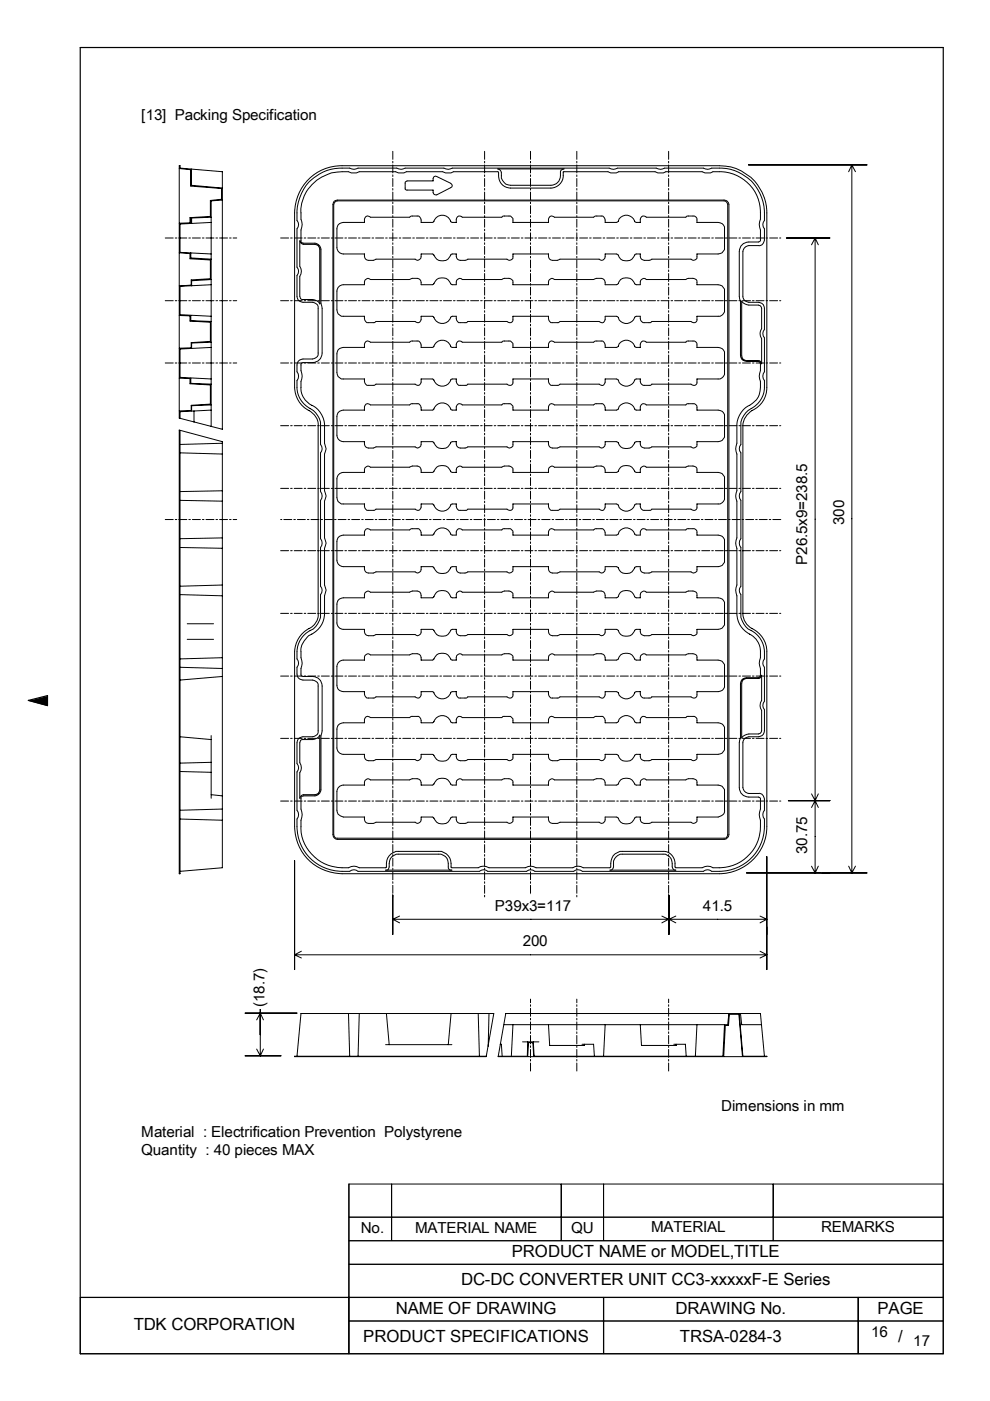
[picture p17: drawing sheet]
<svg xmlns="http://www.w3.org/2000/svg" width="210mm" height="297mm" viewBox="0 0 210 297" stroke-linecap="round" stroke-linejoin="round" font-family="sans-serif">
<defs><g id="words">
<g font-size="3.6">
<text x="108.5" y="266.5">PRODUCT NAME or MODEL,TITLE</text>
<text x="97.8" y="272.5">DC-DC CONVERTER UNIT CC3-xxxxxF-E Series</text>
<text x="84" y="278.6">NAME OF DRAWING</text>
<text x="143.3" y="278.6">DRAWING No.</text>
<text x="186.1" y="278.6">PAGE</text>
<text x="28.4" y="282">TDK CORPORATION</text>
<text x="77" y="284.6">PRODUCT SPECIFICATIONS</text>
<text x="144.2" y="284.6">TRSA-0284-3</text>
<text x="190.5" y="284.6">/</text>
</g>
<g font-size="3.2">
<text x="30" y="25.5">[13] Packing Specification</text>
<text x="179.1" y="111.3" transform="rotate(-90 179.1 111.3)">300</text>
<text x="171.2" y="119.7" transform="rotate(-90 171.2 119.7)">P26.5x9=238.5</text>
<text x="171.2" y="181.1" transform="rotate(-90 171.2 181.1)">30.75</text>
<text x="105" y="193.1">P39x3=117</text>
<text x="149.1" y="193.1">41.5</text>
<text x="110.9" y="200.7">200</text>
<text x="56.1" y="213.4" transform="rotate(-90 56.1 213.4)">(18.7)</text>
<text x="153" y="235.5">Dimensions in mm</text>
<text x="30" y="241">Material : Electrification Prevention Polystyrene</text>
<text x="30" y="244.9">Quantity : 40 pieces MAX</text>
<text x="76.5" y="261.5">No.</text>
<text x="88.1" y="261.5">MATERIAL NAME</text>
<text x="121.2" y="261.5">QU</text>
<text x="138.1" y="261.2">MATERIAL</text>
<text x="174.2" y="261.2">REMARKS</text>
<text x="184.7" y="283.5">16</text>
<text x="193.7" y="285.4">17</text>
</g>
</g></defs>
<path d="M17 10.1v276.9h183.1v-276.9M6 148.5l4.1-1v2.1z" fill="none" stroke="#010101" stroke-width=".25"/>
<path d="M6 148.6l4.1-1v2.1z" fill="#010101"/>
<g fill="none" stroke="#010101" stroke-width=".21">
<path d="M38 35.1h.2v.5l9 .8v54.6l-9.2-2.4zM38 35.7l2.5 .3v3.5l6.5 .5v2.2l-2.4 .3v3.4l-4.3 .2v1.1l-2.3 .1M40.6 35.8v3.5l6.6 .6M35.1 50.5h1.6M37.2 50.5h.3M37.9 50.5h1.7M38 53.6l2.3 .2v1.1l4.3 .2v4l-4 .3v1.1l-2.6 .1M40 50.5h.4M40.5 53.6v1.1l4.3 .2M40.6 46.2v1.1M40.8 50.5h1.7M42.9 50.5h.4"/>
<path d="M43.7 50.5h1.7M44.8 46.1l-4.3 .1v1.1M44.8 47.2l-6.6 .3v6l6.6 .3M44.8 59.3l-4.2 .2v1.1M45.8 50.5h.3M46.6 50.5h1.7M47.2 42.4l-2.4 .2v47.8M48.7 50.5h.3M49.4 50.5h.8M35.1 77h1.6M35.1 63.8h1.6M37.2 77h.3"/>
<path d="M37.2 63.8h.3M37.9 77h1.7M37.9 63.8h1.7M38 66.9l2.3 .1v1.1l4.3 .2v4.1l-4 .2v1.1l-2.6 .1M40 77h.4M40 63.8h.4M40.5 66.9v1.1l4.3 .2M40.8 77h1.7M40.8 63.8h1.7M42.9 77h.4M42.9 63.8h.4M43.7 77h1.7"/>
<path d="M43.7 63.8h1.7M44.8 60.4l-6.6 .3v6l6.6 .4M44.8 73.7l-6.6 .3v6l6.6 .3M44.8 72.6l-4.2 .1v1.1M45.8 77h.3M45.8 63.8h.3M46.6 77h1.7M46.6 63.8h1.7M48.7 77h.3M48.7 63.8h.3M49.4 77h.8M49.4 63.8h.8"/>
<path d="M38 80.2l2.3 .1v1.1l4.3 .2v4.1l-4 .2v1.1l-2.6 .1M38.2 91.3v94h-.2v-94.1l9.2 2.4v90.4l-9 .7M38.2 96l9 .3M40.5 80.2v1.1l4.3 .1M41.1 87.1v2.4M44.8 87l-6.6 .3v1.3M44.8 85.9l-4.2 .1v1.1M47.2 94l-9 .2M35.1 110.2h1.6M37.2 110.2h.3M37.9 110.2h1.7M38.2 116.1l9 .1"/>
<path d="M38.2 106.1l9 .2M40 110.2h.4M40.8 110.2h1.7M42.9 110.2h.4M43.7 110.2h1.7M45.8 110.2h.3M46.6 110.2h1.7M47.2 114l-9 .2M47.2 104.1l-9 .1M48.7 110.2h.3M49.4 110.2h.8M38.2 126.1l9 .2"/>
<path d="M39.7 132.2h5.6M39.7 135.6h5.6M47.2 124l-9 .3M47.2 139.4l-9 .3M38.2 156.2l6.6 .6M38.2 141.5l9 .2M44.8 156v13.2M47.2 143.4l-9 .8M38.2 163.6l6.6 .1M38.2 173.7l9 .2M44.8 168.5l2.4 .2M44.8 161.6l-6.6 .2"/>
<path d="M47.2 171.5l-9 .3M73.9 214.9l.3 9M76.2 214.9l-.3 9M82 214.9l.5 6.6M95.7 214.9l-.6 6.6M101.4 214.9l.3 9M103.7 214.9l-.2 6.9M108.8 217.3l-.3 6.6M112.5 211.8v.8M112.5 213v.4M112.5 213.8v1.7M112.5 215.9v.3"/>
<path d="M112.5 216.7v1.7M112.5 218.8v.3M112.5 219.5v1.8M116.3 217.3l.3 4.4h7.4v-.3M122.3 211.8v.8M122.3 213v.4M122.3 213.8v1.7M122.3 215.9v.3M122.3 216.7v1.7M122.3 218.8v.3M122.3 219.5v1.8M128.4 217.3l-.4 6.6"/>
<path d="M135.8 217.3l.3 4.4h7.3v-.3M141.8 211.8v.8M141.8 213v.4M141.8 213.8v1.7M141.8 215.9v.3M141.8 216.7v1.7M141.8 218.8v.3M141.8 219.5v1.8M147.8 217.3l-.3 6.6M153.7 217.3l-.4 6.6h-40l-.2-3M154.6 214.9l-.3 2.4h-47.4M156.8 214.9l.8 9 5 .1h-56.9l1.6-9.1h54l.8 9"/>
<path d="M157.1 214.9l.2 2.4h4.2M63 223.9l.8-9h40.9l-1.6 9.1h-40.6l40.6-.1M81.8 221.5h14M106.1 221.4h.2l.2 2.5M110.8 220.9h3.5M111.9 224l.2-2.9h.9l.2 2.9M111.9 220.9l-.1 3h-6.1M112.5 221.7v.4M112.5 222.5v1.7M112.5 224.6v.4M112.5 225.4v1.7M122.3 221.7v.4"/>
<path d="M122.3 222.5v1.7M122.3 224.6v.4M122.3 225.4v1.7M123.4 221.4h2.5l.2 2.5M141.8 221.7v.4M141.8 222.5v1.7M141.8 224.6v.4M141.8 225.4v1.7M142.9 221.4h2.5l.1 2.5M153.5 224l.3-6.6h.7l.2-2.3h2l.8 8.9M74 258.1h9.1v5h-9.1zM74 251h9.1v7.1h-9.1z"/>
<path d="M83.1 258.1h35.9v5h-35.9zM83.1 251h35.9v7.1h-35.9zM119 258.1h9v5h-9zM119 251h9v7.1h-9zM128 258.1h36v5h-36zM128 251h36v7.1h-36zM164 258.1h36.1v5h-36.1zM164 251h36.1v7.1h-36.1zM17 275.1h57v11.9h-57zM74 263.1h126.1v5h-126.1zM74 268.1h126.1v7h-126.1zM74 275.1h54v5h-54z"/>
<path d="M128 275.1h54v5h-54zM182 275.1h18.1v5h-18.1zM74 280.1h54v6.9h-54zM128 280.1h54v6.9h-54zM182 280.1h18.1v6.9h-18.1z"/>
</g>
<path d="M17 10.1h183.1M74 251v36M17 275.1h183.1M128 275.1v11.8M182 275.1v11.8" fill="none" stroke="#010101" stroke-width=".25"/>
<path d="M52 223.9h7.6zM52 214.8h11zM55.2 209.4v10z" fill-rule="evenodd" fill="#fff"/>
<path d="M52 214.8h11h-11M54.4 216.2l.8-1.4 .7 1.4M55.2 219.4v-10v10M55.2 214.8v9.1M52 223.9h7.6h-7.6M54.4 222.4l.8 1.5 .7-1.5" fill="none" stroke="#010101" stroke-width=".21"/>
<path d="M52.7 204.9h4.6v9h-4.6z" fill="#fff"/>
<g fill="none" stroke="#010101" stroke-width=".21">
<path d="M65.8 38.4a9.9 9.9 0 0 1 9.3-2.5l.8-.3h8.3a1.68 1.68 0 0 0 1.7 0h8.2a1.68 1.68 0 0 0 1.8 0h33.3a1.68 1.68 0 0 0 1.8 0h8.2a1.68 1.68 0 0 0 1.8 0h8.2a1.68 1.68 0 0 0 1.8 0 9.8 9.8 0 0 1 11 7.9l.1 3.2a1.33 1.33 0 0 0 0 1.8v2.4a1.23 1.23 0 0 1-1.2 1.2h-2.1a1.42 1.42 0 0 0-1.2 1.2v9.5a1.3 1.3 0 0 0 1.2 1.3h2.1a1.28 1.28 0 0 1 1.2 1.3v4.4a1.33 1.33 0 0 0 0 1.8v7.2a1.45 1.45 0 0 0 0 1.9 5.8 5.8 0 0 1-3.4 6.3 4.3 4.3 0 0 0-1.6 3.3v3.9a1.33 1.33 0 0 0 0 1.8v8.2a1.45 1.45 0 0 0 0 1.9v8.1a1.45 1.45 0 0 0 0 1.9v8.2a1.33 1.33 0 0 0 0 1.8v4a4.2 4.2 0 0 0 2.8 4 5.6 5.6 0 0 1 1.9 6.5l.3 .9v7.2a1.33 1.33 0 0 0 0 1.8v4.4a1.26 1.26 0 0 1-1.2 1.3h-2.1a1.36 1.36 0 0 0-1.2 1.3v9.5a1.42 1.42 0 0 0 1.2 1.2h2.1a1.14 1.14 0 0 1 1.2 1.2v2.4a1.45 1.45 0 0 0 0 1.9 9.9 9.9 0 0 1-11.1 11 1.33 1.33 0 0 0-1.8 0h-25.7a1.45 1.45 0 0 0-1.8 0h-8.2a1.33 1.33 0 0 0-1.8 0h-8.2a1.33 1.33 0 0 0-1.8 0h-25.8a1.33 1.33 0 0 0-1.7 0 9.9 9.9 0 0 1-11.2-11 1.45 1.45 0 0 0 0-1.9v-8.1a1.33 1.33 0 0 0 0-1.8v-4.4a1.26 1.26 0 0 1 1.3-1.3h2a1.28 1.28 0 0 0 1.2-1.3v-9.4a1.12 1.12 0 0 0-1.2-1.3h-2a1.28 1.28 0 0 1-1.3-1.3v-1.4a1.33 1.33 0 0 0 0-1.8 5.6 5.6 0 0 1 3.5-6.4 4.3 4.3 0 0 0 1.5-3.2v-4a1.33 1.33 0 0 0 0-1.8v-8.2a1.45 1.45 0 0 0 0-1.9v-8.1a1.45 1.45 0 0 0 0-1.9v-8.2a1.33 1.33 0 0 0 0-1.8v-3.9a4.4 4.4 0 0 0-2.8-4 5.5 5.5 0 0 1-1.9-6.5l-.1-.6a2.56 2.56 0 0 1 .3-2.8l.8-.3h2a1.28 1.28 0 0 0 1.2-1.3v-9.4a1.12 1.12 0 0 0-1.2-1.3h-2a1.28 1.28 0 0 1-1.3-1.3v-4.4a1.33 1.33 0 0 0 0-1.8v-8.1a1.33 1.33 0 0 0 0-1.8 10.5 10.5 0 0 1 2.8-8.3zM65.9 37.6a9.9 9.9 0 0 1 6.7-2.5h80a10 10 0 0 1 10 10v37a5.2 5.2 0 0 1-3.1 4.9l-.8 .8a3.7 3.7 0 0 0-1.1 2.5v39.8a3.9 3.9 0 0 0 2.6 3.5 5.4 5.4 0 0 1 2.4 4.6v37.1a10.1 10.1 0 0 1-10 10h-80a10.1 10.1 0 0 1-10.1-10v-37.1a5.9 5.9 0 0 1 3.5-5.2 3.2 3.2 0 0 0 1.5-2.9v-39.8a3.9 3.9 0 0 0-2.6-3.7 5.7 5.7 0 0 1-2.4-4.5v-37a10.3 10.3 0 0 1 3.4-7.5zM66.7 38.6a9.7 9.7 0 0 1 7.2-2.2l.6 .3h1.1l.6-.3h7.7l.6 .3h1.2l.5-.3h7.7l.6 .3h1.2l.5-.3h9.5v.2a2.69 2.69 0 0 0 2.6 3.3l9.1-.1a2.85 2.85 0 0 0 2.1-3.4h9.4l.6 .3h1.2l.5-.3h7.7l.6 .3h1.2l.5-.3h7.7l.6 .3h1.2l.5-.3h1.4a8.8 8.8 0 0 1 8.4 11.2 8.3 8.3 0 0 1 .3 3.5l-.4 .2a3.9 3.9 0 0 0-3.5 .6l-.5 .9-.1 .5v9.5l.3 1 .1 12a1.25 1.25 0 0 0 1.1 .8h2.5l.4 .3 .1 1.7-.3 1.2 .1 .5a4.6 4.6 0 0 1-2.1 5.6 4.8 4.8 0 0 0-2.7 4.4v3.7l-.3 1.2 .3 1.1v7.8a2.51 2.51 0 0 0 0 2.2v7.7l-.3 1.1 .3 1.1v7.8a2.7 2.7 0 0 0 0 2.3l.1 4.5a5.3 5.3 0 0 0 3.2 4 4.7 4.7 0 0 1 1.5 5.2l-.1 .6 .3 1.1-.1 1.7-.4 .3h-2.5a1.28 1.28 0 0 0-1.2 1.2v11.6l-.3 1v9.5a2 2 0 0 0 2 2h2.1l.4 .2v2.3l-.3 1.2 .1 .6a8.9 8.9 0 0 1-9.9 10.7 2.1 2.1 0 0 0-2.3 0h-5.6l-.1-.2a2.68 2.68 0 0 0-2.6-3.3h-9.1a2.87 2.87 0 0 0-2 3.3l-.1 .2h-5.7a1.96 1.96 0 0 0-2.2 0h-7.8l-1.2-.4-1.1 .4h-7.7a2.1 2.1 0 0 0-2.3 0l-5.7-.1a2.74 2.74 0 0 0-2.7-3.4h-9a2.86 2.86 0 0 0-2 3.4l-5.8 .1a2.1 2.1 0 0 0-2.3 0 9 9 0 0 1-9.8-11.3 8.9 8.9 0 0 1-.3-3.7l.5-.3 2.9-.1a1.39 1.39 0 0 0 .9-1.1v-11.5l.2-1.1v-9.4a2 2 0 0 0-2-2.1l-2.3-.1a2.4 2.4 0 0 1 0-2.2l.1-.5-.3-1.2v-1.2a4.4 4.4 0 0 1 2.9-4.1 4.9 4.9 0 0 0 2.1-4v-3.8l.4-1.2-.4-1.1v-7.8l.4-1.1-.4-1.1v-7.7a1.96 1.96 0 0 0 0-2.2v-7.8l.4-1.1-.4-1.2v-4.4a5.2 5.2 0 0 0-3.2-4 4.6 4.6 0 0 1-1.6-5.3v-1.1a2.4 2.4 0 0 1 0-2.2l2.3-.1a2 2 0 0 0 2-2.1v-9.4l-.2-1.1v-11.5a1.42 1.42 0 0 0-1.3-1.2h-2.5l-.5-.3v-2.5l.3-1.2-.1-.6a8.5 8.5 0 0 1 2.7-8.4zM83.3 32.1v1.7M83.3 34.2v.3M83.3 35v1.7M83.3 37.1v.3M83.3 37.8v1.7M83.3 40v.3M85.9 38.6l.5-.2h5.5v-.6a.51 .51 0 0 1 .7-.4l3 1.5 .3 .5-.3 .4-3 1.5a.6 .6 0 0 1-.7-.5v-.5h-5.7l-.3-.2zM102.8 32.1v1.7M102.8 34.2v.3"/>
<path d="M102.8 35v1.7M102.8 37.1v.3M102.8 37.8v1.7M102.8 40v.3M105.6 35.8h14a.72 .72 0 0 0-.7 .8 2.17 2.17 0 0 1-2.1 2.7h-8.5a2.15 2.15 0 0 1-2-2.7 .9 .9 0 0 0-.7-.8zM112.5 32.1v1.7M112.5 34.2v.3M112.5 35v1.7M112.5 37.1v.3M112.5 37.8v1.7M112.5 40v.3M122.3 32.1v1.7"/>
<path d="M122.3 34.2v.3M122.3 35v1.7M122.3 37.1v.3M122.3 37.8v1.7M122.3 40v.3M141.8 32.1v1.7M141.8 34.2v.3M141.8 35v1.7M141.8 37.1v.3M141.8 37.8v1.7M141.8 40v.3M59.5 50.5h1.7"/>
<path d="M61.6 50.5h.4M62.4 50.5h1.7M63.6 51.1a.9 .9 0 0 0 .7 .7h2.5a1.01 1.01 0 0 1 1 1v11.6a1.88 1.88 0 0 0-1.5-.9h-2.3l-.2-.2-.2-.5v-4.2a1.82 1.82 0 0 0 0-2.1zM64.5 50.5h.4M65.3 50.5h1.7M67.4 50.5h.3M68.2 50.5h1.6M70.3 50.5h.3M70.9 42.7l.6-.3h82.1a1.01 1.01 0 0 1 1 .9l-.1 134.1-.5 .5-.4 .1h-82.1a1.01 1.01 0 0 1-.9-1v-133.7zM71 42.8l.5-.2h82.1a.9 .9 0 0 1 .7 .7v133.7a.72 .72 0 0 1-.7 .7h-82.1a.72 .72 0 0 1-.7-.7v-133.7zM71 50.5h1.7M71.7 47.7l.3-.3 .8-.2h4.5l.2-1.1 .4-.3 .7 .3h8.3a2.49 2.49 0 0 1 1.9-.3 1.29 1.29 0 0 1 .5 1.4l2.6-.1a1.92 1.92 0 0 1 1.9-1.5 1.92 1.92 0 0 1 1.9 1.5l1.1 .1v-.7a.71 .71 0 0 1 .5-.7 .71 .71 0 0 1 .7 .3h8.4l.3-.3h1.6l.5 .5v.9h7.5l.2-1.1 .5-.3 .6 .3h8.3a2.8 2.8 0 0 1 1.9-.3 1.29 1.29 0 0 1 .6 1.4h2.3l.4-.3a1.84 1.84 0 0 1 1.9-1.3 1.84 1.84 0 0 1 1.7 1.5l1.1 .1v-.7a.71 .71 0 0 1 .5-.7 .71 .71 0 0 1 .8 .3h8.4l.2-.3a2.8 2.8 0 0 1 2 .3l.1 .2v.9h4.5a1.28 1.28 0 0 1 1.4 1.3v4.4l-.5 .7-.9 .2h-4.5v.6a.73 .73 0 0 1-.4 .7 .73 .73 0 0 1-.8-.2h-8.3a1.76 1.76 0 0 1-2.4-.2l-.1-.9-1.1 .1a1.95 1.95 0 0 1-1.9 1.4 1.95 1.95 0 0 1-1.8-1.4l-2.6-.1-.1 1-.4 .3-.3 .1-.5-.3h-8.3a1.76 1.76 0 0 1-2.4-.2l-.1-.9h-7.5v.6a.73 .73 0 0 1-.5 .7 .73 .73 0 0 1-.8-.2h-8.3a1.76 1.76 0 0 1-2.3-.2l-.1-.9-1.1 .1a1.95 1.95 0 0 1-1.9 1.4 1.95 1.95 0 0 1-1.9-1.4l-2.6-.1v.6a.75 .75 0 0 1-.4 .7 .75 .75 0 0 1-.8-.2h-8.3a1.76 1.76 0 0 1-2.4-.2l-.1-.9h-4.5a1.4 1.4 0 0 1-1.3-1.3v-4z"/>
<path d="M73.2 50.5h.3M73.9 50.5h1.7M76 50.5h.4M76.8 50.5h1.7M78.9 50.5h.3M79.7 50.5h1.7M81.8 50.5h.3M82.5 50.5h1.7M83.3 40.7v1.7M83.3 42.8v.4M83.3 43.6v1.7M83.3 45.7v.4"/>
<path d="M83.3 46.5v1.7M83.3 48.6v.3M83.3 49.4v1.7M83.3 51.5v.3M83.3 52.2v1.7M83.3 54.4v.3M83.3 55.1v1.7M83.3 57.2v.4M83.3 58v1.7M84.7 50.5h.3M85.4 50.5h1.7M87.5 50.5h.4"/>
<path d="M88.3 50.5h1.7M90.4 50.5h.4M91.2 50.5h1.7M93.3 50.5h.3M94.1 50.5h1.7M96.2 50.5h.3M96.9 50.5h1.7M99.1 50.5h.3M99.8 50.5h1.7M101.9 50.5h.4M102.7 50.5h1.7M102.8 40.7v1.7"/>
<path d="M102.8 42.8v.4M102.8 43.6v1.7M102.8 45.7v.4M102.8 46.5v1.7M102.8 48.6v.3M102.8 49.4v1.7M102.8 51.5v.3M102.8 52.2v1.7M102.8 54.4v.3M102.8 55.1v1.7M102.8 57.2v.4M102.8 58v1.7"/>
<path d="M104.8 50.5h.4M105.6 50.5h1.7M107.7 50.5h.3M108.5 50.5h1.7M110.6 50.5h.3M111.3 50.5h1.7M112.5 40.7v1.7M112.5 42.8v.4M112.5 43.6v1.7M112.5 45.7v.4M112.5 46.5v1.7M112.5 48.6v.3"/>
<path d="M112.5 49.4v1.7M112.5 51.5v.3M112.5 52.2v1.7M112.5 54.4v.3M112.5 55.1v1.7M112.5 57.2v.4M112.5 58v1.7M113.5 50.5h.3M114.2 50.5h1.8M116.4 50.5h.4M117.2 50.5h1.7M119.3 50.5h.3"/>
<path d="M120.1 50.5h1.7M122.2 50.5h.3M122.3 40.7v1.7M122.3 42.8v.4M122.3 43.6v1.7M122.3 45.7v.4M122.3 46.5v1.7M122.3 48.6v.3M122.3 49.4v1.7M122.3 51.5v.3M122.3 52.2v1.7M122.3 54.4v.3"/>
<path d="M122.3 55.1v1.7M122.3 57.2v.4M122.3 58v1.7M122.9 50.5h1.7M125.1 50.5h.3M125.8 50.5h1.7M127.9 50.5h.4M128.7 50.5h1.7M130.8 50.5h.3M131.6 50.5h1.7M133.7 50.5h.3M134.5 50.5h1.6"/>
<path d="M136.6 50.5h.3M137.3 50.5h1.7M139.4 50.5h.4M140.2 50.5h1.7M141.8 40.7v1.7M141.8 42.8v.4M141.8 43.6v1.7M141.8 45.7v.4M141.8 46.5v1.7M141.8 48.6v.3M141.8 49.4v1.7M141.8 51.5v.3"/>
<path d="M141.8 52.2v1.7M141.8 54.4v.3M141.8 55.1v1.7M141.8 57.2v.4M141.8 58v1.7M142.3 50.5h.4M143.1 50.5h1.7M145.2 50.5h.3M146 50.5h1.7M148.1 50.5h.3M148.8 50.5h1.7M151 50.5h.3"/>
<path d="M151.7 50.5h1.7M153.8 50.5h.4M154.6 50.5h1.7M156.7 50.5h.4M157.5 50.5h1.7M159.6 50.5h.3M160.4 50.5h1.7M162.5 50.5h.3M163.2 50.5h1.7M165.4 50.5h.2M59.5 63.8h1.7M59.5 77h1.7"/>
<path d="M61.6 63.8h.4M61.6 77h.4M62.4 63.8h1.7M62.4 77h1.7M64.5 63.8h.4M64.5 77h.4M65.3 63.8h1.7M65.3 77h1.7M67.4 63.8h.3M67.4 77h.3M68.2 63.8h1.6M68.2 77h1.6"/>
<path d="M70.3 63.8h.3M70.3 77h.3M71 63.8h1.7M71 77h1.7M71.7 74.2l.3-.3 .8-.2h4.5l.2-1.1 .4-.3 .7 .3h8.3a2.49 2.49 0 0 1 1.9-.3 1.29 1.29 0 0 1 .5 1.4l2.6-.1a1.92 1.92 0 0 1 1.9-1.5 1.92 1.92 0 0 1 1.9 1.5l1.1 .1v-.7a.71 .71 0 0 1 .5-.7 .71 .71 0 0 1 .7 .3h8.4l.3-.3h1.6l.5 .5v.9h7.5l.2-1.1 .5-.3 .6 .3h8.3a2.8 2.8 0 0 1 1.9-.3 1.29 1.29 0 0 1 .6 1.4h2.3l.4-.3a1.84 1.84 0 0 1 1.9-1.3 1.84 1.84 0 0 1 1.7 1.5l1.1 .1v-.7a.71 .71 0 0 1 .5-.7 .71 .71 0 0 1 .8 .3h8.4l.2-.3a2.8 2.8 0 0 1 2 .3l.1 .2v.9h4.5a1.28 1.28 0 0 1 1.4 1.3v4a1.28 1.28 0 0 1-1.4 1.3h-4.5v.7a.69 .69 0 0 1-.4 .7 .69 .69 0 0 1-.8-.3h-8.3l-.3 .3a1.96 1.96 0 0 1-2.1-.5l-.1-.9-1.1 .1a1.84 1.84 0 0 1-1.7 1.5 1.84 1.84 0 0 1-1.9-1.3l-.4-.3h-2.3l-.2 1.1-.4 .3-.7-.3h-8.3a2.49 2.49 0 0 1-2 .3 1.29 1.29 0 0 1-.5-1.4h-7.5v.7a.69 .69 0 0 1-.5 .7 .69 .69 0 0 1-.8-.3h-8.3l-.2 .3h-1.4a.99 .99 0 0 1-.8-1.4l-1.1 .1a1.92 1.92 0 0 1-1.9 1.5 1.92 1.92 0 0 1-1.9-1.5l-2.6-.1-.1 1.1-.5 .3-.6-.3h-8.3a2.49 2.49 0 0 1-2 .3 1.29 1.29 0 0 1-.5-1.4h-4.9l-.7-.5-.2-.8v-4zM71.7 60.9l.7-.4 .4-.1h4.5v-.6a.75 .75 0 0 1 .5-.7 .75 .75 0 0 1 .8 .2h8.3a1.76 1.76 0 0 1 2.3 .2l.1 .9 2.6-.1a1.95 1.95 0 0 1 1.9-1.4 1.95 1.95 0 0 1 1.9 1.4l1.1 .1v-.6a.75 .75 0 0 1 .4-.7 .75 .75 0 0 1 .8 .2h8.4a1.84 1.84 0 0 1 2.4 .2v.9h7.5v-.6a.75 .75 0 0 1 .5-.7 .75 .75 0 0 1 .8 .2h8.3a1.76 1.76 0 0 1 2.4 .2l.1 .9h2.3l.4-.3a1.88 1.88 0 0 1 1.9-1.2 1.88 1.88 0 0 1 1.7 1.4l1.1 .1v-.6a.75 .75 0 0 1 .5-.7 .75 .75 0 0 1 .8 .2h8.4a1.84 1.84 0 0 1 2.3 .2v.9h4.5l.9 .2 .5 .7v4.4a1.28 1.28 0 0 1-1.4 1.4h-4.5v.6a.69 .69 0 0 1-.4 .7 .69 .69 0 0 1-.8-.2h-8.3l-.3 .2a1.96 1.96 0 0 1-2.1-.5l-.1-.8h-1.1a1.84 1.84 0 0 1-1.7 1.5 1.84 1.84 0 0 1-1.9-1.3l-.4-.2h-2.3l-.2 1-.4 .3-.7-.2h-8.3a2.49 2.49 0 0 1-2 .2 1.29 1.29 0 0 1-.5-1.3h-7.5v.6a.69 .69 0 0 1-.5 .7 .69 .69 0 0 1-.8-.2h-8.3l-.2 .2h-1.4a.99 .99 0 0 1-.8-1.3h-1.1a1.92 1.92 0 0 1-1.9 1.5 1.92 1.92 0 0 1-1.9-1.5h-2.6l-.1 1-.5 .3-.6-.2h-8.3a2.49 2.49 0 0 1-2 .2 1.29 1.29 0 0 1-.5-1.3h-4.9l-.7-.6-.2-.8v-4zM73.2 63.8h.3M73.2 77h.3M73.9 63.8h1.7M73.9 77h1.7M76 63.8h.4M76 77h.4"/>
<path d="M76.8 63.8h1.7M76.8 77h1.7M78.9 63.8h.3M78.9 77h.3M79.7 63.8h1.7M79.7 77h1.7M81.8 63.8h.3M81.8 77h.3M82.5 63.8h1.7M82.5 77h1.7M83.3 60.1v.4M83.3 60.9v1.7"/>
<path d="M83.3 63v.3M83.3 63.8v1.6M83.3 65.9v.3M83.3 66.6v1.7M83.3 68.7v.4M83.3 69.5v1.7M83.3 71.6v.4M83.3 72.4v1.7M83.3 74.5v.3M83.3 75.3v1.7M83.3 77.4v.3M83.3 78.1v1.8"/>
<path d="M84.7 63.8h.3M84.7 77h.3M85.4 63.8h1.7M85.4 77h1.7M87.5 63.8h.4M87.5 77h.4M88.3 63.8h1.7M88.3 77h1.7M90.4 63.8h.4M90.4 77h.4M91.2 63.8h1.7M91.2 77h1.7"/>
<path d="M93.3 63.8h.3M93.3 77h.3M94.1 63.8h1.7M94.1 77h1.7M96.2 63.8h.3M96.2 77h.3M96.9 63.8h1.7M96.9 77h1.7M99.1 63.8h.3M99.1 77h.3M99.8 63.8h1.7M99.8 77h1.7"/>
<path d="M101.9 63.8h.4M101.9 77h.4M102.7 63.8h1.7M102.7 77h1.7M102.8 60.1v.4M102.8 60.9v1.7M102.8 63v.3M102.8 63.8v1.6M102.8 65.9v.3M102.8 66.6v1.7M102.8 68.7v.4M102.8 69.5v1.7"/>
<path d="M102.8 71.6v.4M102.8 72.4v1.7M102.8 74.5v.3M102.8 75.3v1.7M102.8 77.4v.3M102.8 78.1v1.8M104.8 63.8h.4M104.8 77h.4M105.6 63.8h1.7M105.6 77h1.7M107.7 63.8h.3M107.7 77h.3"/>
<path d="M108.5 63.8h1.7M108.5 77h1.7M110.6 63.8h.3M110.6 77h.3M111.3 63.8h1.7M111.3 77h1.7M112.5 60.1v.4M112.5 60.9v1.7M112.5 63v.3M112.5 63.8v1.6M112.5 65.9v.3M112.5 66.6v1.7"/>
<path d="M112.5 68.7v.4M112.5 69.5v1.7M112.5 71.6v.4M112.5 72.4v1.7M112.5 74.5v.3M112.5 75.3v1.7M112.5 77.4v.3M112.5 78.1v1.8M113.5 63.8h.3M113.5 77h.3M114.2 63.8h1.8M114.2 77h1.8"/>
<path d="M116.4 63.8h.4M116.4 77h.4M117.2 63.8h1.7M117.2 77h1.7M119.3 63.8h.3M119.3 77h.3M120.1 63.8h1.7M120.1 77h1.7M122.2 63.8h.3M122.2 77h.3M122.3 60.1v.4M122.3 60.9v1.7"/>
<path d="M122.3 63v.3M122.3 63.8v1.6M122.3 65.9v.3M122.3 66.6v1.7M122.3 68.7v.4M122.3 69.5v1.7M122.3 71.6v.4M122.3 72.4v1.7M122.3 74.5v.3M122.3 75.3v1.7M122.3 77.4v.3M122.3 78.1v1.8"/>
<path d="M122.9 63.8h1.7M122.9 77h1.7M125.1 63.8h.3M125.1 77h.3M125.8 63.8h1.7M125.8 77h1.7M127.9 63.8h.4M127.9 77h.4M128.7 63.8h1.7M128.7 77h1.7M130.8 63.8h.3M130.8 77h.3"/>
<path d="M131.6 63.8h1.7M131.6 77h1.7M133.7 63.8h.3M133.7 77h.3M134.5 63.8h1.6M134.5 77h1.6M136.6 63.8h.3M136.6 77h.3M137.3 63.8h1.7M137.3 77h1.7M139.4 63.8h.4M139.4 77h.4"/>
<path d="M140.2 63.8h1.7M140.2 77h1.7M141.8 60.1v.4M141.8 60.9v1.7M141.8 63v.3M141.8 63.8v1.6M141.8 65.9v.3M141.8 66.6v1.7M141.8 68.7v.4M141.8 69.5v1.7M141.8 71.6v.4M141.8 72.4v1.7"/>
<path d="M141.8 74.5v.3M141.8 75.3v1.7M141.8 77.4v.3M141.8 78.1v1.8M142.3 63.8h.4M142.3 77h.4M143.1 63.8h1.7M143.1 77h1.7M145.2 63.8h.3M145.2 77h.3M146 63.8h1.7M146 77h1.7"/>
<path d="M148.1 63.8h.3M148.1 77h.3M148.8 63.8h1.7M148.8 77h1.7M151 63.8h.3M151 77h.3M151.7 63.8h1.7M151.7 77h1.7M153.8 63.8h.4M153.8 77h.4M154.6 63.8h1.7M154.6 77h1.7"/>
<path d="M156.7 63.8h.4M156.7 77h.4M157.3 63.8a2.1 2.1 0 0 0 1.5 .9h2.1a.72 .72 0 0 1 .6 .7v4.3a1.82 1.82 0 0 0 0 2.1v5.3a.72 .72 0 0 0-.7-.6h-2.5a1.01 1.01 0 0 1-1-1.1zM157.5 63.8h1.7M157.5 77h1.7M159.6 63.8h.3M159.6 77h.3M160.4 63.8h1.7M160.4 77h1.7M162.5 63.8h.3M162.5 77h.3M163.2 63.8h1.7"/>
<path d="M163.2 77h1.7M165.4 63.8h.2M165.4 77h.2M59.5 90.3h1.7M61.6 90.3h.4M62.4 90.3h1.7M64.5 90.3h.4M65.3 90.3h1.7M67.4 90.3h.3M68.2 90.3h1.6M70.3 90.3h.3M71 90.3h1.7"/>
<path d="M71.7 87.5l.3-.3 .8-.2h4.5l.2-1.1 .4-.3 .7 .3h8.3a2.49 2.49 0 0 1 1.9-.3 1.29 1.29 0 0 1 .5 1.4l2.6-.1a1.92 1.92 0 0 1 1.9-1.5 1.92 1.92 0 0 1 1.9 1.5l1.1 .1v-.7a.71 .71 0 0 1 .5-.7 .71 .71 0 0 1 .7 .3h8.4l.3-.3h1.6l.5 .5v.9h7.5l.2-1.1 .5-.3 .6 .3h8.3a2.8 2.8 0 0 1 1.9-.3 1.29 1.29 0 0 1 .6 1.4h2.3l.4-.3a1.84 1.84 0 0 1 1.9-1.3 1.84 1.84 0 0 1 1.7 1.5l1.1 .1v-.7a.71 .71 0 0 1 .5-.7 .71 .71 0 0 1 .8 .3h8.4l.2-.3a2.8 2.8 0 0 1 2 .3l.1 .2v.9h4.5a1.28 1.28 0 0 1 1.4 1.3v4.4l-.5 .7-.9 .2h-4.5v.6a.73 .73 0 0 1-.4 .7 .73 .73 0 0 1-.8-.2h-8.3a1.76 1.76 0 0 1-2.4-.2l-.1-.9-1.1 .1a1.95 1.95 0 0 1-1.9 1.4 1.95 1.95 0 0 1-1.8-1.4l-2.6-.1-.1 1-.4 .3-.3 .1-.5-.3h-8.3a1.76 1.76 0 0 1-2.4-.2l-.1-.9h-7.5v.6a.73 .73 0 0 1-.5 .7 .73 .73 0 0 1-.8-.2h-8.3a1.76 1.76 0 0 1-2.3-.2l-.1-.9-1.1 .1a1.95 1.95 0 0 1-1.9 1.4 1.95 1.95 0 0 1-1.9-1.4l-2.6-.1v.6a.75 .75 0 0 1-.4 .7 .75 .75 0 0 1-.8-.2h-8.3a1.76 1.76 0 0 1-2.4-.2l-.1-.9h-4.5a1.4 1.4 0 0 1-1.3-1.3v-4zM73.2 90.3h.3M73.9 90.3h1.7M76 90.3h.4M76.8 90.3h1.7M78.9 90.3h.3M79.7 90.3h1.7M81.8 90.3h.3M82.5 90.3h1.7M83.3 80.3v.4M83.3 81.1v1.7M83.3 83.2v.4"/>
<path d="M83.3 84v1.7M83.3 86.1v.3M83.3 86.9v1.7M83.3 89v.3M83.3 89.7v1.7M83.3 91.9v.3M83.3 92.6v1.7M83.3 94.7v.4M83.3 95.5v1.7M83.3 97.6v.4M83.3 98.4v1.7M84.7 90.3h.3"/>
<path d="M85.4 90.3h1.7M87.5 90.3h.4M88.3 90.3h1.7M90.4 90.3h.4M91.2 90.3h1.7M93.3 90.3h.3M94.1 90.3h1.7M96.2 90.3h.3M96.9 90.3h1.7M99.1 90.3h.3M99.8 90.3h1.7M101.9 90.3h.4"/>
<path d="M102.7 90.3h1.7M102.8 80.3v.4M102.8 81.1v1.7M102.8 83.2v.4M102.8 84v1.7M102.8 86.1v.3M102.8 86.9v1.7M102.8 89v.3M102.8 89.7v1.7M102.8 91.9v.3M102.8 92.6v1.7M102.8 94.7v.4"/>
<path d="M102.8 95.5v1.7M102.8 97.6v.4M102.8 98.4v1.7M104.8 90.3h.4M105.6 90.3h1.7M107.7 90.3h.3M108.5 90.3h1.7M110.6 90.3h.3M111.3 90.3h1.7M112.5 80.3v.4M112.5 81.1v1.7M112.5 83.2v.4"/>
<path d="M112.5 84v1.7M112.5 86.1v.3M112.5 86.9v1.7M112.5 89v.3M112.5 89.7v1.7M112.5 91.9v.3M112.5 92.6v1.7M112.5 94.7v.4M112.5 95.5v1.7M112.5 97.6v.4M112.5 98.4v1.7M113.5 90.3h.3"/>
<path d="M114.2 90.3h1.8M116.4 90.3h.4M117.2 90.3h1.7M119.3 90.3h.3M120.1 90.3h1.7M122.2 90.3h.3M122.3 80.3v.4M122.3 81.1v1.7M122.3 83.2v.4M122.3 84v1.7M122.3 86.1v.3M122.3 86.9v1.7"/>
<path d="M122.3 89v.3M122.3 89.7v1.7M122.3 91.9v.3M122.3 92.6v1.7M122.3 94.7v.4M122.3 95.5v1.7M122.3 97.6v.4M122.3 98.4v1.7M122.9 90.3h1.7M125.1 90.3h.3M125.8 90.3h1.7M127.9 90.3h.4"/>
<path d="M128.7 90.3h1.7M130.8 90.3h.3M131.6 90.3h1.7M133.7 90.3h.3M134.5 90.3h1.6M136.6 90.3h.3M137.3 90.3h1.7M139.4 90.3h.4M140.2 90.3h1.7M141.8 80.3v.4M141.8 81.1v1.7M141.8 83.2v.4"/>
<path d="M141.8 84v1.7M141.8 86.1v.3M141.8 86.9v1.7M141.8 89v.3M141.8 89.7v1.7M141.8 91.9v.3M141.8 92.6v1.7M141.8 94.7v.4M141.8 95.5v1.7M141.8 97.6v.4M141.8 98.4v1.7M142.3 90.3h.4"/>
<path d="M143.1 90.3h1.7M145.2 90.3h.3M146 90.3h1.7M148.1 90.3h.3M148.8 90.3h1.7M151 90.3h.3M151.7 90.3h1.7M153.8 90.3h.4M154.6 90.3h1.7M156.7 90.3h.4M157.5 90.3h1.7M159.6 90.3h.3"/>
<path d="M160.4 90.3h1.7M162.5 90.3h.3M163.2 90.3h1.7M165.4 90.3h.2M59.5 110.2h.3M59.5 103.5h1.7M59.5 116.8h1.7M60.2 110.2h1.7M61.6 103.5h.4M61.6 116.8h.4M62.3 110.2h.4M62.4 103.5h1.7"/>
<path d="M62.4 116.8h1.7M63.1 110.2h1.7M64.5 103.5h.4M64.5 116.8h.4M65.2 110.2h.3M65.3 103.5h1.7M65.3 116.8h1.7M66 110.2h1.6M67.4 103.5h.3M67.4 116.8h.3M68.1 110.2h.3M68.2 103.5h1.6"/>
<path d="M68.2 116.8h1.6M68.8 110.2h1.7M70.3 103.5h.3M70.3 116.8h.3M71 110.2h.3M71 103.5h1.7M71 116.8h1.7M71.7 110.2h1.7M71.7 114l.3-.3 .8-.2h4.5l.2-1.1 .4-.3 .7 .3h8.3a2.49 2.49 0 0 1 1.9-.3 1.29 1.29 0 0 1 .5 1.4l2.6-.1a1.92 1.92 0 0 1 1.9-1.5 1.92 1.92 0 0 1 1.9 1.5l1.1 .1v-.7a.71 .71 0 0 1 .5-.7 .71 .71 0 0 1 .7 .3h8.4l.3-.3h1.6l.5 .5v.9h7.5l.2-1.1 .5-.3 .6 .3h8.3a2.8 2.8 0 0 1 1.9-.3 1.29 1.29 0 0 1 .6 1.4h2.3l.4-.3a1.84 1.84 0 0 1 1.9-1.3 1.84 1.84 0 0 1 1.7 1.5l1.1 .1v-.7a.71 .71 0 0 1 .5-.7 .71 .71 0 0 1 .8 .3h8.4l.2-.3a2.8 2.8 0 0 1 2 .3l.1 .2v.9h4.5a1.28 1.28 0 0 1 1.4 1.3v4.4l-.5 .7-.9 .2h-4.5v.6a.73 .73 0 0 1-.4 .7 .73 .73 0 0 1-.8-.2h-8.3a1.76 1.76 0 0 1-2.4-.2l-.1-.9-1.1 .1a1.95 1.95 0 0 1-1.9 1.4 1.95 1.95 0 0 1-1.8-1.4l-2.6-.1-.1 1-.4 .3-.3 .1-.5-.3h-8.3a1.76 1.76 0 0 1-2.4-.2l-.1-.9h-7.5v.6a.73 .73 0 0 1-.5 .7 .73 .73 0 0 1-.8-.2h-8.3a1.76 1.76 0 0 1-2.3-.2l-.1-.9-1.1 .1a1.95 1.95 0 0 1-1.9 1.4 1.95 1.95 0 0 1-1.9-1.4l-2.6-.1v.6a.75 .75 0 0 1-.4 .7 .75 .75 0 0 1-.8-.2h-8.3a1.76 1.76 0 0 1-2.4-.2l-.1-.9h-4.5a1.4 1.4 0 0 1-1.3-1.3v-4zM71.7 100.7l.7-.5h.4h4.5v-.6a.75 .75 0 0 1 .5-.7 .75 .75 0 0 1 .8 .2h8.3a1.76 1.76 0 0 1 2.3 .2l.1 .9 2.6-.1a1.95 1.95 0 0 1 1.9-1.4 1.95 1.95 0 0 1 1.9 1.4l1.1 .1v-.6a.75 .75 0 0 1 .4-.7 .75 .75 0 0 1 .8 .2h8.4a1.84 1.84 0 0 1 2.4 .2v.9h7.5v-.6a.75 .75 0 0 1 .5-.7 .75 .75 0 0 1 .8 .2h8.3a1.76 1.76 0 0 1 2.4 .2l.1 .9h2.3l.4-.3a1.88 1.88 0 0 1 1.9-1.2 1.88 1.88 0 0 1 1.7 1.4l1.1 .1v-.6a.75 .75 0 0 1 .5-.7 .75 .75 0 0 1 .8 .2h8.4a1.84 1.84 0 0 1 2.3 .2v.9h4.5l.9 .2 .5 .7v4.4a1.28 1.28 0 0 1-1.4 1.3h-4.5v.7a.69 .69 0 0 1-.4 .7 .69 .69 0 0 1-.8-.3h-8.3l-.3 .3a1.96 1.96 0 0 1-2.1-.5l-.1-.9-1.1 .1a1.84 1.84 0 0 1-1.7 1.5 1.84 1.84 0 0 1-1.9-1.3l-.4-.3h-2.3l-.2 1.1-.4 .3-.7-.3h-8.3a2.49 2.49 0 0 1-2 .3 1.29 1.29 0 0 1-.5-1.4h-7.5v.7a.69 .69 0 0 1-.5 .7 .69 .69 0 0 1-.8-.3h-8.3l-.2 .3h-1.4a.99 .99 0 0 1-.8-1.4l-1.1 .1a1.92 1.92 0 0 1-1.9 1.5 1.92 1.92 0 0 1-1.9-1.5l-2.6-.1-.1 1.1-.5 .3-.6-.3h-8.3a2.49 2.49 0 0 1-2 .3 1.29 1.29 0 0 1-.5-1.4h-4.9l-.7-.5-.2-.8v-4zM73.2 103.5h.3M73.2 116.8h.3"/>
<path d="M73.8 110.2h.4M73.9 103.5h1.7M73.9 116.8h1.7M74.6 110.2h1.7M76 103.5h.4M76 116.8h.4M76.7 110.2h.3M76.8 103.5h1.7M76.8 116.8h1.7M77.5 110.2h1.7M78.9 103.5h.3M78.9 116.8h.3"/>
<path d="M79.6 110.2h.3M79.7 103.5h1.7M79.7 116.8h1.7M80.3 110.2h1.7M81.8 103.5h.3M81.8 116.8h.3M82.5 110.2h.3M82.5 103.5h1.7M82.5 116.8h1.7M83.2 110.2h1.7M83.3 100.5v.3M83.3 101.3v1.7"/>
<path d="M83.3 103.4v.3M83.3 104.1v1.7M83.3 106.3v.3M83.3 107v1.7M83.3 109.1v.4M83.3 109.9v1.7M83.3 112v.4M83.3 112.8v1.7M83.3 114.9v.3M83.3 115.7v1.6M83.3 117.8v.3M83.3 118.5v1.7"/>
<path d="M84.7 103.5h.3M84.7 116.8h.3M85.3 110.2h.4M85.4 103.5h1.7M85.4 116.8h1.7M86.1 110.2h1.7M87.5 103.5h.4M87.5 116.8h.4M88.2 110.2h.4M88.3 103.5h1.7M88.3 116.8h1.7M89 110.2h1.7"/>
<path d="M90.4 103.5h.4M90.4 116.8h.4M91.1 110.2h.3M91.2 103.5h1.7M91.2 116.8h1.7M91.9 110.2h1.7M93.3 103.5h.3M93.3 116.8h.3M94 110.2h.3M94.1 103.5h1.7M94.1 116.8h1.7M94.7 110.2h1.7"/>
<path d="M96.2 103.5h.3M96.2 116.8h.3M96.9 110.2h.3M96.9 103.5h1.7M96.9 116.8h1.7M97.6 110.2h1.7M99.1 103.5h.3M99.1 116.8h.3M99.7 110.2h.4M99.8 103.5h1.7M99.8 116.8h1.7M100.5 110.2h1.7"/>
<path d="M101.9 103.5h.4M101.9 116.8h.4M102.6 110.2h.4M102.7 103.5h1.7M102.7 116.8h1.7M102.8 100.5v.3M102.8 101.3v1.7M102.8 103.4v.3M102.8 104.1v1.7M102.8 106.3v.3M102.8 107v1.7M102.8 109.1v.4"/>
<path d="M102.8 109.9v1.7M102.8 112v.4M102.8 112.8v1.7M102.8 114.9v.3M102.8 115.7v1.6M102.8 117.8v.3M102.8 118.5v1.7M103.4 110.2h1.7M104.8 103.5h.4M104.8 116.8h.4M105.5 110.2h.3M105.6 103.5h1.7"/>
<path d="M105.6 116.8h1.7M106.3 110.2h1.6M107.7 103.5h.3M107.7 116.8h.3M108.4 110.2h.3M108.5 103.5h1.7M108.5 116.8h1.7M109.1 110.2h1.7M110.6 103.5h.3M110.6 116.8h.3M111.3 110.2h.3M111.3 103.5h1.7"/>
<path d="M111.3 116.8h1.7M112 110.2h1.7M112.5 100.5v.3M112.5 101.3v1.7M112.5 103.4v.3M112.5 104.1v1.7M112.5 106.3v.3M112.5 107v1.7M112.5 109.1v.4M112.5 109.9v1.7M112.5 112v.4M112.5 112.8v1.7"/>
<path d="M112.5 114.9v.3M112.5 115.7v1.6M112.5 117.8v.3M112.5 118.5v1.7M113.5 103.5h.3M113.5 116.8h.3M114.1 110.2h.4M114.2 103.5h1.8M114.2 116.8h1.8M114.9 110.2h1.8M116.4 103.5h.4M116.4 116.8h.4"/>
<path d="M117.1 110.2h.3M117.2 103.5h1.7M117.2 116.8h1.7M117.9 110.2h1.6M119.3 103.5h.3M119.3 116.8h.3M120 110.2h.3M120.1 103.5h1.7M120.1 116.8h1.7M120.7 110.2h1.7M122.2 103.5h.3M122.2 116.8h.3"/>
<path d="M122.3 100.5v.3M122.3 101.3v1.7M122.3 103.4v.3M122.3 104.1v1.7M122.3 106.3v.3M122.3 107v1.7M122.3 109.1v.4M122.3 109.9v1.7M122.3 112v.4M122.3 112.8v1.7M122.3 114.9v.3M122.3 115.7v1.6"/>
<path d="M122.3 117.8v.3M122.3 118.5v1.7M122.9 110.2h.3M122.9 103.5h1.7M122.9 116.8h1.7M123.6 110.2h1.7M125.1 103.5h.3M125.1 116.8h.3M125.7 110.2h.4M125.8 103.5h1.7M125.8 116.8h1.7M126.5 110.2h1.7"/>
<path d="M127.9 103.5h.4M127.9 116.8h.4M128.6 110.2h.3M128.7 103.5h1.7M128.7 116.8h1.7M129.4 110.2h1.7M130.8 103.5h.3M130.8 116.8h.3M131.5 110.2h.3M131.6 103.5h1.7M131.6 116.8h1.7M132.2 110.2h1.7"/>
<path d="M133.7 103.5h.3M133.7 116.8h.3M134.4 110.2h.3M134.5 103.5h1.6M134.5 116.8h1.6M135.1 110.2h1.7M136.6 103.5h.3M136.6 116.8h.3M137.2 110.2h.4M137.3 103.5h1.7M137.3 116.8h1.7M138 110.2h1.7"/>
<path d="M139.4 103.5h.4M139.4 116.8h.4M140.1 110.2h.4M140.2 103.5h1.7M140.2 116.8h1.7M140.9 110.2h1.7M141.8 100.5v.3M141.8 101.3v1.7M141.8 103.4v.3M141.8 104.1v1.7M141.8 106.3v.3M141.8 107v1.7"/>
<path d="M141.8 109.1v.4M141.8 109.9v1.7M141.8 112v.4M141.8 112.8v1.7M141.8 114.9v.3M141.8 115.7v1.6M141.8 117.8v.3M141.8 118.5v1.7M142.3 103.5h.4M142.3 116.8h.4M143 110.2h.3M143.1 103.5h1.7"/>
<path d="M143.1 116.8h1.7M143.8 110.2h1.7M145.2 103.5h.3M145.2 116.8h.3M145.9 110.2h.3M146 103.5h1.7M146 116.8h1.7M146.6 110.2h1.7M148.1 103.5h.3M148.1 116.8h.3M148.8 110.2h.3M148.8 103.5h1.7"/>
<path d="M148.8 116.8h1.7M149.5 110.2h1.7M151 103.5h.3M151 116.8h.3M151.6 110.2h.4M151.7 103.5h1.7M151.7 116.8h1.7M152.4 110.2h1.7M153.8 103.5h.4M153.8 116.8h.4M154.5 110.2h.4M154.6 103.5h1.7"/>
<path d="M154.6 116.8h1.7M155.3 110.2h1.7M156.7 103.5h.4M156.7 116.8h.4M157.4 110.2h.3M157.5 103.5h1.7M157.5 116.8h1.7M158.2 110.2h1.7M159.6 103.5h.3M159.6 116.8h.3M160.3 110.2h.3M160.4 103.5h1.7"/>
<path d="M160.4 116.8h1.7M161 110.2h1.7M162.5 103.5h.3M162.5 116.8h.3M163.2 110.2h.3M163.2 103.5h1.7M163.2 116.8h1.7M163.9 110.2h1.7M165.4 103.5h.2M165.4 116.8h.2M59.5 130h1.7M61.6 130h.4"/>
<path d="M62.4 130h1.7M64.5 130h.4M65.3 130h1.7M67.4 130h.3M68.2 130h1.6M70.3 130h.3M71 130h1.7M71.7 127.3l.3-.3 .8-.3h4.5v-.6a.75 .75 0 0 1 .5-.7 .75 .75 0 0 1 .8 .2h8.3a1.76 1.76 0 0 1 2.3 .2l.1 .9h2.6a1.92 1.92 0 0 1 1.9-1.5 1.92 1.92 0 0 1 1.9 1.5h1.1v-.6a.75 .75 0 0 1 .4-.7 .75 .75 0 0 1 .8 .2h8.4a1.84 1.84 0 0 1 2.4 .2v.9h7.5v-.6a.75 .75 0 0 1 .5-.7 .75 .75 0 0 1 .8 .2h8.3a1.76 1.76 0 0 1 2.4 .2l.1 .9h2.3l.4-.2a1.84 1.84 0 0 1 1.9-1.3 1.84 1.84 0 0 1 1.7 1.5h1.1v-.6a.75 .75 0 0 1 .5-.7 .75 .75 0 0 1 .8 .2h8.4a1.84 1.84 0 0 1 2.3 .2v.9h4.5a1.28 1.28 0 0 1 1.4 1.4v4.4l-.5 .7-.9 .2h-4.5v.6a.73 .73 0 0 1-.4 .7 .73 .73 0 0 1-.8-.2h-8.3a1.76 1.76 0 0 1-2.4-.2l-.1-.9-1.1 .1a1.95 1.95 0 0 1-1.9 1.4 1.95 1.95 0 0 1-1.8-1.4l-2.6-.1-.1 1-.4 .3-.3 .1-.5-.3h-8.3a1.76 1.76 0 0 1-2.4-.2l-.1-.9h-7.5v.6a.73 .73 0 0 1-.5 .7 .73 .73 0 0 1-.8-.2h-8.3a1.76 1.76 0 0 1-2.3-.2l-.1-.9-1.1 .1a1.95 1.95 0 0 1-1.9 1.4 1.95 1.95 0 0 1-1.9-1.4l-2.6-.1v.6a.75 .75 0 0 1-.4 .7 .75 .75 0 0 1-.8-.2h-8.3a1.76 1.76 0 0 1-2.4-.2l-.1-.9h-4.5a1.4 1.4 0 0 1-1.3-1.3v-4zM73.2 130h.3M73.9 130h1.7M76 130h.4M76.8 130h1.7"/>
<path d="M78.9 130h.3M79.7 130h1.7M81.8 130h.3M82.5 130h1.7M83.3 120.6v.4M83.3 121.4v1.7M83.3 123.5v.4M83.3 124.3v1.7M83.3 126.4v.3M83.3 127.2v1.7M83.3 129.3v.3M83.3 130v1.7"/>
<path d="M83.3 132.2v.3M83.3 132.9v1.7M83.3 135v.4M83.3 135.8v1.7M83.3 137.9v.4M83.3 138.7v1.7M84.7 130h.3M85.4 130h1.7M87.5 130h.4M88.3 130h1.7M90.4 130h.4M91.2 130h1.7"/>
<path d="M93.3 130h.3M94.1 130h1.7M96.2 130h.3M96.9 130h1.7M99.1 130h.3M99.8 130h1.7M101.9 130h.4M102.7 130h1.7M102.8 120.6v.4M102.8 121.4v1.7M102.8 123.5v.4M102.8 124.3v1.7"/>
<path d="M102.8 126.4v.3M102.8 127.2v1.7M102.8 129.3v.3M102.8 130v1.7M102.8 132.2v.3M102.8 132.9v1.7M102.8 135v.4M102.8 135.8v1.7M102.8 137.9v.4M102.8 138.7v1.7M104.8 130h.4M105.6 130h1.7"/>
<path d="M107.7 130h.3M108.5 130h1.7M110.6 130h.3M111.3 130h1.7M112.5 120.6v.4M112.5 121.4v1.7M112.5 123.5v.4M112.5 124.3v1.7M112.5 126.4v.3M112.5 127.2v1.7M112.5 129.3v.3M112.5 130v1.7"/>
<path d="M112.5 132.2v.3M112.5 132.9v1.7M112.5 135v.4M112.5 135.8v1.7M112.5 137.9v.4M112.5 138.7v1.7M113.5 130h.3M114.2 130h1.8M116.4 130h.4M117.2 130h1.7M119.3 130h.3M120.1 130h1.7"/>
<path d="M122.2 130h.3M122.3 120.6v.4M122.3 121.4v1.7M122.3 123.5v.4M122.3 124.3v1.7M122.3 126.4v.3M122.3 127.2v1.7M122.3 129.3v.3M122.3 130v1.7M122.3 132.2v.3M122.3 132.9v1.7M122.3 135v.4"/>
<path d="M122.3 135.8v1.7M122.3 137.9v.4M122.3 138.7v1.7M122.9 130h1.7M125.1 130h.3M125.8 130h1.7M127.9 130h.4M128.7 130h1.7M130.8 130h.3M131.6 130h1.7M133.7 130h.3M134.5 130h1.6"/>
<path d="M136.6 130h.3M137.3 130h1.7M139.4 130h.4M140.2 130h1.7M141.8 120.6v.4M141.8 121.4v1.7M141.8 123.5v.4M141.8 124.3v1.7M141.8 126.4v.3M141.8 127.2v1.7M141.8 129.3v.3M141.8 130v1.7"/>
<path d="M141.8 132.2v.3M141.8 132.9v1.7M141.8 135v.4M141.8 135.8v1.7M141.8 137.9v.4M141.8 138.7v1.7M142.3 130h.4M143.1 130h1.7M145.2 130h.3M146 130h1.7M148.1 130h.3M148.8 130h1.7"/>
<path d="M151 130h.3M151.7 130h1.7M153.8 130h.4M154.6 130h1.7M156.7 130h.4M157.5 130h1.7M159.6 130h.3M160.4 130h1.7M162.5 130h.3M163.2 130h1.7M165.4 130h.2M59.5 156.5h1.7"/>
<path d="M59.5 143.3h1.7M61.6 156.5h.4M61.6 143.3h.4M62.4 156.5h1.7M62.4 143.3h1.7M63.8 157l.5-.2a4 4 0 0 0 3.3-.5l.2-.4v11.6a1.01 1.01 0 0 1-1 1h-2.5a.9 .9 0 0 0-.7 .7v-5.4a1.82 1.82 0 0 0 0-2.1v-4.2zM64.5 156.5h.4M64.5 143.3h.4M65.3 156.5h1.7M65.3 143.3h1.7M67.4 156.5h.3M67.4 143.3h.3"/>
<path d="M68.2 156.5h1.6M68.2 143.3h1.6M70.3 156.5h.3M70.3 143.3h.3M71 156.5h1.7M71 143.3h1.7M71.7 153.8l.3-.3 .8-.3h4.5l.2-1 .4-.3 .7 .2h8.3a2.49 2.49 0 0 1 1.9-.2 1.29 1.29 0 0 1 .5 1.3h2.6a1.92 1.92 0 0 1 1.9-1.5 1.92 1.92 0 0 1 1.9 1.5h1.1v-.6a.71 .71 0 0 1 .5-.7 .71 .71 0 0 1 .7 .2h8.4l.3-.2h1.6l.5 .5v.8h7.5l.2-1 .5-.3 .6 .2h8.3a2.8 2.8 0 0 1 1.9-.2 1.29 1.29 0 0 1 .6 1.3h2.3l.4-.2a1.84 1.84 0 0 1 1.9-1.3 1.84 1.84 0 0 1 1.7 1.5h1.1v-.6a.71 .71 0 0 1 .5-.7 .71 .71 0 0 1 .8 .2h8.4l.2-.2a2.8 2.8 0 0 1 2 .2l.1 .3v.8h4.5a1.28 1.28 0 0 1 1.4 1.4v4.4l-.5 .7-.9 .2h-4.5v.6a.73 .73 0 0 1-.4 .7 .73 .73 0 0 1-.8-.2h-8.3a1.76 1.76 0 0 1-2.4-.2l-.1-.9-1.1 .1a1.95 1.95 0 0 1-1.9 1.4 1.95 1.95 0 0 1-1.8-1.4l-2.6-.1-.1 1-.4 .3-.3 .1-.5-.3h-8.3a1.76 1.76 0 0 1-2.4-.2l-.1-.9h-7.5v.6a.73 .73 0 0 1-.5 .7 .73 .73 0 0 1-.8-.2h-8.3a1.76 1.76 0 0 1-2.3-.2l-.1-.9-1.1 .1a1.95 1.95 0 0 1-1.9 1.4 1.95 1.95 0 0 1-1.9-1.4l-2.6-.1v.6a.75 .75 0 0 1-.4 .7 .75 .75 0 0 1-.8-.2h-8.3a1.76 1.76 0 0 1-2.4-.2l-.1-.9h-4.5a1.4 1.4 0 0 1-1.3-1.3v-4zM71.7 140.5l.7-.5h.4h4.5v-.6a.75 .75 0 0 1 .5-.7 .75 .75 0 0 1 .8 .2h8.3a1.76 1.76 0 0 1 2.3 .2l.1 .9 2.6-.1a1.95 1.95 0 0 1 1.9-1.4 1.95 1.95 0 0 1 1.9 1.4l1.1 .1v-.6a.75 .75 0 0 1 .4-.7 .75 .75 0 0 1 .8 .2h8.4a1.84 1.84 0 0 1 2.4 .2v.9h7.5v-.6a.75 .75 0 0 1 .5-.7 .75 .75 0 0 1 .8 .2h8.3a1.76 1.76 0 0 1 2.4 .2l.1 .9h2.3l.4-.3a1.88 1.88 0 0 1 1.9-1.2 1.88 1.88 0 0 1 1.7 1.4l1.1 .1v-.6a.75 .75 0 0 1 .5-.7 .75 .75 0 0 1 .8 .2h8.4a1.84 1.84 0 0 1 2.3 .2v.9h4.5l.9 .2 .5 .7v4.4a1.28 1.28 0 0 1-1.4 1.3h-4.5v.7a.69 .69 0 0 1-.4 .7 .69 .69 0 0 1-.8-.3h-8.3l-.3 .3a1.96 1.96 0 0 1-2.1-.5l-.1-.9-1.1 .1a1.84 1.84 0 0 1-1.7 1.5 1.84 1.84 0 0 1-1.9-1.3l-.4-.3h-2.3l-.2 1.1-.4 .3-.7-.3h-8.3a2.49 2.49 0 0 1-2 .3 1.29 1.29 0 0 1-.5-1.4h-7.5v.7a.69 .69 0 0 1-.5 .7 .69 .69 0 0 1-.8-.3h-8.3l-.2 .3h-1.4a.99 .99 0 0 1-.8-1.4l-1.1 .1a1.92 1.92 0 0 1-1.9 1.5 1.92 1.92 0 0 1-1.9-1.5l-2.6-.1-.1 1.1-.5 .3-.6-.3h-8.3a2.49 2.49 0 0 1-2 .3 1.29 1.29 0 0 1-.5-1.4h-4.5a1.34 1.34 0 0 1-1.3-1.3v-4zM73.2 156.5h.3M73.2 143.3h.3M73.9 156.5h1.7M73.9 143.3h1.7"/>
<path d="M76 156.5h.4M76 143.3h.4M76.8 156.5h1.7M76.8 143.3h1.7M78.9 156.5h.3M78.9 143.3h.3M79.7 156.5h1.7M79.7 143.3h1.7M81.8 156.5h.3M81.8 143.3h.3M82.5 156.5h1.7M82.5 143.3h1.7"/>
<path d="M83.3 140.8v.3M83.3 141.6v1.7M83.3 143.7v.3M83.3 144.4v1.7M83.3 146.6v.3M83.3 147.3v1.7M83.3 149.4v.4M83.3 150.2v1.7M83.3 152.3v.4M83.3 153.1v1.7M83.3 155.2v.3M83.3 156v1.6"/>
<path d="M83.3 158.1v.3M83.3 158.8v1.7M84.7 156.5h.3M84.7 143.3h.3M85.4 156.5h1.7M85.4 143.3h1.7M87.5 156.5h.4M87.5 143.3h.4M88.3 156.5h1.7M88.3 143.3h1.7M90.4 156.5h.4M90.4 143.3h.4"/>
<path d="M91.2 156.5h1.7M91.2 143.3h1.7M93.3 156.5h.3M93.3 143.3h.3M94.1 156.5h1.7M94.1 143.3h1.7M96.2 156.5h.3M96.2 143.3h.3M96.9 156.5h1.7M96.9 143.3h1.7M99.1 156.5h.3M99.1 143.3h.3"/>
<path d="M99.8 156.5h1.7M99.8 143.3h1.7M101.9 156.5h.4M101.9 143.3h.4M102.7 156.5h1.7M102.7 143.3h1.7M102.8 140.8v.3M102.8 141.6v1.7M102.8 143.7v.3M102.8 144.4v1.7M102.8 146.6v.3M102.8 147.3v1.7"/>
<path d="M102.8 149.4v.4M102.8 150.2v1.7M102.8 152.3v.4M102.8 153.1v1.7M102.8 155.2v.3M102.8 156v1.6M102.8 158.1v.3M102.8 158.8v1.7M104.8 156.5h.4M104.8 143.3h.4M105.6 156.5h1.7M105.6 143.3h1.7"/>
<path d="M107.7 156.5h.3M107.7 143.3h.3M108.5 156.5h1.7M108.5 143.3h1.7M110.6 156.5h.3M110.6 143.3h.3M111.3 156.5h1.7M111.3 143.3h1.7M112.5 140.8v.3M112.5 141.6v1.7M112.5 143.7v.3M112.5 144.4v1.7"/>
<path d="M112.5 146.6v.3M112.5 147.3v1.7M112.5 149.4v.4M112.5 150.2v1.7M112.5 152.3v.4M112.5 153.1v1.7M112.5 155.2v.3M112.5 156v1.6M112.5 158.1v.3M112.5 158.8v1.7M113.5 156.5h.3M113.5 143.3h.3"/>
<path d="M114.2 156.5h1.8M114.2 143.3h1.8M116.4 156.5h.4M116.4 143.3h.4M117.2 156.5h1.7M117.2 143.3h1.7M119.3 156.5h.3M119.3 143.3h.3M120.1 156.5h1.7M120.1 143.3h1.7M122.2 156.5h.3M122.2 143.3h.3"/>
<path d="M122.3 140.8v.3M122.3 141.6v1.7M122.3 143.7v.3M122.3 144.4v1.7M122.3 146.6v.3M122.3 147.3v1.7M122.3 149.4v.4M122.3 150.2v1.7M122.3 152.3v.4M122.3 153.1v1.7M122.3 155.2v.3M122.3 156v1.6"/>
<path d="M122.3 158.1v.3M122.3 158.8v1.7M122.9 156.5h1.7M122.9 143.3h1.7M125.1 156.5h.3M125.1 143.3h.3M125.8 156.5h1.7M125.8 143.3h1.7M127.9 156.5h.4M127.9 143.3h.4M128.7 156.5h1.7M128.7 143.3h1.7"/>
<path d="M130.8 156.5h.3M130.8 143.3h.3M131.6 156.5h1.7M131.6 143.3h1.7M133.7 156.5h.3M133.7 143.3h.3M134.5 156.5h1.6M134.5 143.3h1.6M136.6 156.5h.3M136.6 143.3h.3M137.3 156.5h1.7M137.3 143.3h1.7"/>
<path d="M139.4 156.5h.4M139.4 143.3h.4M140.2 156.5h1.7M140.2 143.3h1.7M141.8 140.8v.3M141.8 141.6v1.7M141.8 143.7v.3M141.8 144.4v1.7M141.8 146.6v.3M141.8 147.3v1.7M141.8 149.4v.4M141.8 150.2v1.7"/>
<path d="M141.8 152.3v.4M141.8 153.1v1.7M141.8 155.2v.3M141.8 156v1.6M141.8 158.1v.3M141.8 158.8v1.7M142.3 156.5h.4M142.3 143.3h.4M143.1 156.5h1.7M143.1 143.3h1.7M145.2 156.5h.3M145.2 143.3h.3"/>
<path d="M146 156.5h1.7M146 143.3h1.7M148.1 156.5h.3M148.1 143.3h.3M148.8 156.5h1.7M148.8 143.3h1.7M151 156.5h.3M151 143.3h.3M151.7 156.5h1.7M151.7 143.3h1.7M153.8 156.5h.4M153.8 143.3h.4"/>
<path d="M154.6 156.5h1.7M154.6 143.3h1.7M156.7 156.5h.4M156.7 143.3h.4M157.5 156.5h1.7M157.5 143.3h1.7M157.6 144.2l.7-.4h2.5a.72 .72 0 0 0 .7-.6v5.3a1.82 1.82 0 0 0 0 2.1v4.3a.72 .72 0 0 1-.6 .7 4 4 0 0 0-3.3 .5l-.3 .4v-11.6zM159.6 156.5h.3M159.6 143.3h.3M160.4 156.5h1.7M160.4 143.3h1.7M162.5 156.5h.3"/>
<path d="M162.5 143.3h.3M163.2 156.5h1.7M163.2 143.3h1.7M165.4 156.5h.2M165.4 143.3h.2M59.5 169.8h1.7M61.6 169.8h.4M62.4 169.8h1.7M64.5 169.8h.4M65.3 169.8h1.7M67.4 169.8h.3M68.2 169.8h1.6"/>
<path d="M70.3 169.8h.3M71 169.8h1.7M71.7 167l.7-.5h.4h4.5v-.6a.75 .75 0 0 1 .5-.7 .75 .75 0 0 1 .8 .2h8.3a1.76 1.76 0 0 1 2.3 .2l.1 .9 2.6-.1a1.95 1.95 0 0 1 1.9-1.4 1.95 1.95 0 0 1 1.9 1.4l1.1 .1v-.6a.75 .75 0 0 1 .4-.7 .75 .75 0 0 1 .8 .2h8.4a1.84 1.84 0 0 1 2.4 .2v.9h7.5v-.6a.75 .75 0 0 1 .5-.7 .75 .75 0 0 1 .8 .2h8.3a1.76 1.76 0 0 1 2.4 .2l.1 .9h2.3l.4-.3a1.88 1.88 0 0 1 1.9-1.2 1.88 1.88 0 0 1 1.7 1.4l1.1 .1v-.6a.75 .75 0 0 1 .5-.7 .75 .75 0 0 1 .8 .2h8.4a1.84 1.84 0 0 1 2.3 .2v.9h4.5l.9 .2 .5 .7v4.4a1.35 1.35 0 0 1-1.4 1.4h-4.5v.6a.73 .73 0 0 1-.4 .7 .73 .73 0 0 1-.8-.2h-8.3a1.76 1.76 0 0 1-2.4-.2l-.1-.9-1.1 .1a1.95 1.95 0 0 1-1.9 1.4 1.95 1.95 0 0 1-1.8-1.4l-2.6-.1-.1 1-.4 .3-.3 .1-.5-.3h-8.3a1.76 1.76 0 0 1-2.4-.2l-.1-.9h-7.5v.6a.73 .73 0 0 1-.5 .7 .73 .73 0 0 1-.8-.2h-8.3a1.76 1.76 0 0 1-2.3-.2l-.1-.9-1.1 .1a1.95 1.95 0 0 1-1.9 1.4 1.95 1.95 0 0 1-1.9-1.4l-2.6-.1v.6a.75 .75 0 0 1-.4 .7 .75 .75 0 0 1-.8-.2h-8.3a1.76 1.76 0 0 1-2.4-.2l-.1-.9h-4.5a1.54 1.54 0 0 1-1.3-1.4v-4zM73.2 169.8h.3M73.9 169.8h1.7M76 169.8h.4M76.8 169.8h1.7M78.9 169.8h.3M79.7 169.8h1.7M81.8 169.8h.3M82.5 169.8h1.7M83.3 161v.3"/>
<path d="M83.3 161.7v1.7M83.3 163.8v.4M83.3 164.6v1.7M83.3 166.7v.3M83.3 167.5v1.7M83.3 169.6v.3M83.3 170.3v1.7M83.3 172.5v.3M83.3 173.3v1.7M83.3 175.4v.4M83.3 176.2v1.7M83.3 178.3v.3"/>
<path d="M83.3 179.1v1.7M84.7 169.8h.3M85.4 169.8h1.7M87.5 169.8h.4M88.3 169.8h1.7M90.4 169.8h.4M91.2 169.8h1.7M93.3 169.8h.3M94.1 169.8h1.7M96.2 169.8h.3M96.9 169.8h1.7M99.1 169.8h.3"/>
<path d="M99.8 169.8h1.7M101.9 169.8h.4M102.7 169.8h1.7M102.8 161v.3M102.8 161.7v1.7M102.8 163.8v.4M102.8 164.6v1.7M102.8 166.7v.3M102.8 167.5v1.7M102.8 169.6v.3M102.8 170.3v1.7M102.8 172.5v.3"/>
<path d="M102.8 173.3v1.7M102.8 175.4v.4M102.8 176.2v1.7M102.8 178.3v.3M102.8 179.1v1.7M104.8 169.8h.4M105.6 169.8h1.7M107.7 169.8h.3M108.5 169.8h1.7M110.6 169.8h.3M111.3 169.8h1.7M112.5 161v.3"/>
<path d="M112.5 161.7v1.7M112.5 163.8v.4M112.5 164.6v1.7M112.5 166.7v.3M112.5 167.5v1.7M112.5 169.6v.3M112.5 170.3v1.7M112.5 172.5v.3M112.5 173.3v1.7M112.5 175.4v.4M112.5 176.2v1.7M112.5 178.3v.3"/>
<path d="M112.5 179.1v1.7M113.5 169.8h.3M114.2 169.8h1.8M116.4 169.8h.4M117.2 169.8h1.7M119.3 169.8h.3M120.1 169.8h1.7M122.2 169.8h.3M122.3 161v.3M122.3 161.7v1.7M122.3 163.8v.4M122.3 164.6v1.7"/>
<path d="M122.3 166.7v.3M122.3 167.5v1.7M122.3 169.6v.3M122.3 170.3v1.7M122.3 172.5v.3M122.3 173.3v1.7M122.3 175.4v.4M122.3 176.2v1.7M122.3 178.3v.3M122.3 179.1v1.7M122.9 169.8h1.7M125.1 169.8h.3"/>
<path d="M125.8 169.8h1.7M127.9 169.8h.4M128.7 169.8h1.7M130.8 169.8h.3M131.6 169.8h1.7M133.7 169.8h.3M134.5 169.8h1.6M136.6 169.8h.3M137.3 169.8h1.7M139.4 169.8h.4M140.2 169.8h1.7M141.8 161v.3"/>
<path d="M141.8 161.7v1.7M141.8 163.8v.4M141.8 164.6v1.7M141.8 166.7v.3M141.8 167.5v1.7M141.8 169.6v.3M141.8 170.3v1.7M141.8 172.5v.3M141.8 173.3v1.7M141.8 175.4v.4M141.8 176.2v1.7M141.8 178.3v.3"/>
<path d="M141.8 179.1v1.7M142.3 169.8h.4M143.1 169.8h1.7M145.2 169.8h.3M146 169.8h1.7M148.1 169.8h.3M148.8 169.8h1.7M151 169.8h.3M151.7 169.8h1.7M153.8 169.8h.4M154.6 169.8h1.7M156.7 169.8h.4"/>
<path d="M157.5 169.8h1.7M159.6 169.8h.3M160.4 169.8h1.7M162.5 169.8h.3M163.2 169.8h1.7M165.4 169.8h.2M83.1 181.6l1-.5h8.9a2.05 2.05 0 0 1 2.1 2.7 .62 .62 0 0 0 .7 .7h-14l.6-.2 .1-.5a2.72 2.72 0 0 1 .6-2.2zM83.3 181.2v.3M83.3 181.9v1.7M83.3 184.1v.3M83.3 184.8v1.7M83.3 186.9v.4"/>
<path d="M83.3 187.7v1.7M83.3 189.8v.4M102.8 181.2v.3M102.8 181.9v1.7M102.8 184.1v.3M102.8 184.8v1.7M102.8 186.9v.4M102.8 187.7v1.7M102.8 189.8v.4M112.5 181.2v.3M112.5 181.9v1.7M112.5 184.1v.3"/>
<path d="M112.5 184.8v1.7M112.5 186.9v.4M112.5 187.7v1.7M112.5 189.8v.4M122.3 181.2v.3M122.3 181.9v1.7M122.3 184.1v.3M122.3 184.8v1.7M122.3 186.9v.4M122.3 187.7v1.7M122.3 189.8v.4M130.7 181.6l.9-.5h9a2.09 2.09 0 0 1 2 2.7 .72 .72 0 0 0 .7 .7h-13.9a.72 .72 0 0 0 .7-.7 2.12 2.12 0 0 1 .6-2.2z"/>
<path d="M141.8 181.2v.3M141.8 181.9v1.7M141.8 184.1v.3M141.8 184.8v1.7M141.8 186.9v.4M141.8 187.7v1.7M141.8 189.8v.4"/>
</g>
<path d="M167.2 169.8h8.8zM166.8 50.5h9.2z" fill-rule="evenodd" fill="#fff"/>
<path d="M172.1 51.9l.8-1.4 .7 1.4M172.9 50.5v119.3M176 50.5h-9.2h9.2M172.1 168.3l.8 1.5 .7-1.5M176 169.8h-8.8h8.8" fill="none" stroke="#010101" stroke-width=".21"/>
<path d="M167.8 98h4.6v22.1h-4.6z" fill="#fff"/>
<path d="M158.3 185.1h17.7zM167.2 169.8h8.8z" fill-rule="evenodd" fill="#fff"/>
<path d="M172.1 171.2l.8-1.4 .7 1.4M172.9 169.8v15.3M176 169.8h-8.8h8.8M172.1 183.6l.8 1.5 .7-1.5M176 185.1h-17.7h17.7" fill="none" stroke="#010101" stroke-width=".21"/>
<path d="M167.8 172.9h4.5v8.6h-4.5z" fill="#fff"/>
<path d="M174.3 185.1h9.6zM158.7 35h25.2z" fill-rule="evenodd" fill="#fff"/>
<path d="M180 36.4l.7-1.4 .7 1.4M180.7 35v150.1M183.9 35h-25.2h25.2M180 183.6l.7 1.5 .7-1.5M183.9 185.1h-9.6h9.6" fill="none" stroke="#010101" stroke-width=".21"/>
<path d="M175.7 105.7h4.5v6h-4.5z" fill="#fff"/>
<path d="M83.3 189.7v8.4zM141.8 189.7v8.4z" fill-rule="evenodd" fill="#fff"/>
<path d="M83.3 198.1v-8.4v8.4M83.3 194.9h58.5M84.8 194.2l-1.5 .7 1.5 .8M140.4 194.2l1.4 .7-1.4 .8M141.8 198.1v-8.4v8.4" fill="none" stroke="#010101" stroke-width=".21"/>
<path d="M104.6 189.8h17v4.5h-17z" fill="#fff"/>
<path d="M141.9 189.8v8.3zM162.6 181.6v16.5z" fill-rule="evenodd" fill="#fff"/>
<path d="M141.9 198.1v-8.3v8.3M141.9 194.9h20.7M143.3 194.2l-1.4 .7 1.4 .8M161.2 194.2l1.4 .7-1.4 .8M162.6 198.1v-16.5v16.5" fill="none" stroke="#010101" stroke-width=".21"/>
<path d="M148.8 189.8h6.9v4.5h-6.9z" fill="#fff"/>
<path d="M62.5 182.5v23.1zM162.6 196.5v9.1z" fill-rule="evenodd" fill="#fff"/>
<path d="M62.5 205.6v-23.1v23.1M62.5 202.4h100.1M63.9 201.7l-1.4 .7 1.4 .7M161.2 201.7l1.4 .7-1.4 .7M162.6 205.6v-9.1v9.1" fill="none" stroke="#010101" stroke-width=".21"/>
<path d="M110.6 197.3h6v4.5h-6z" fill="#fff"/>
<use href="#words"/>
</svg>
